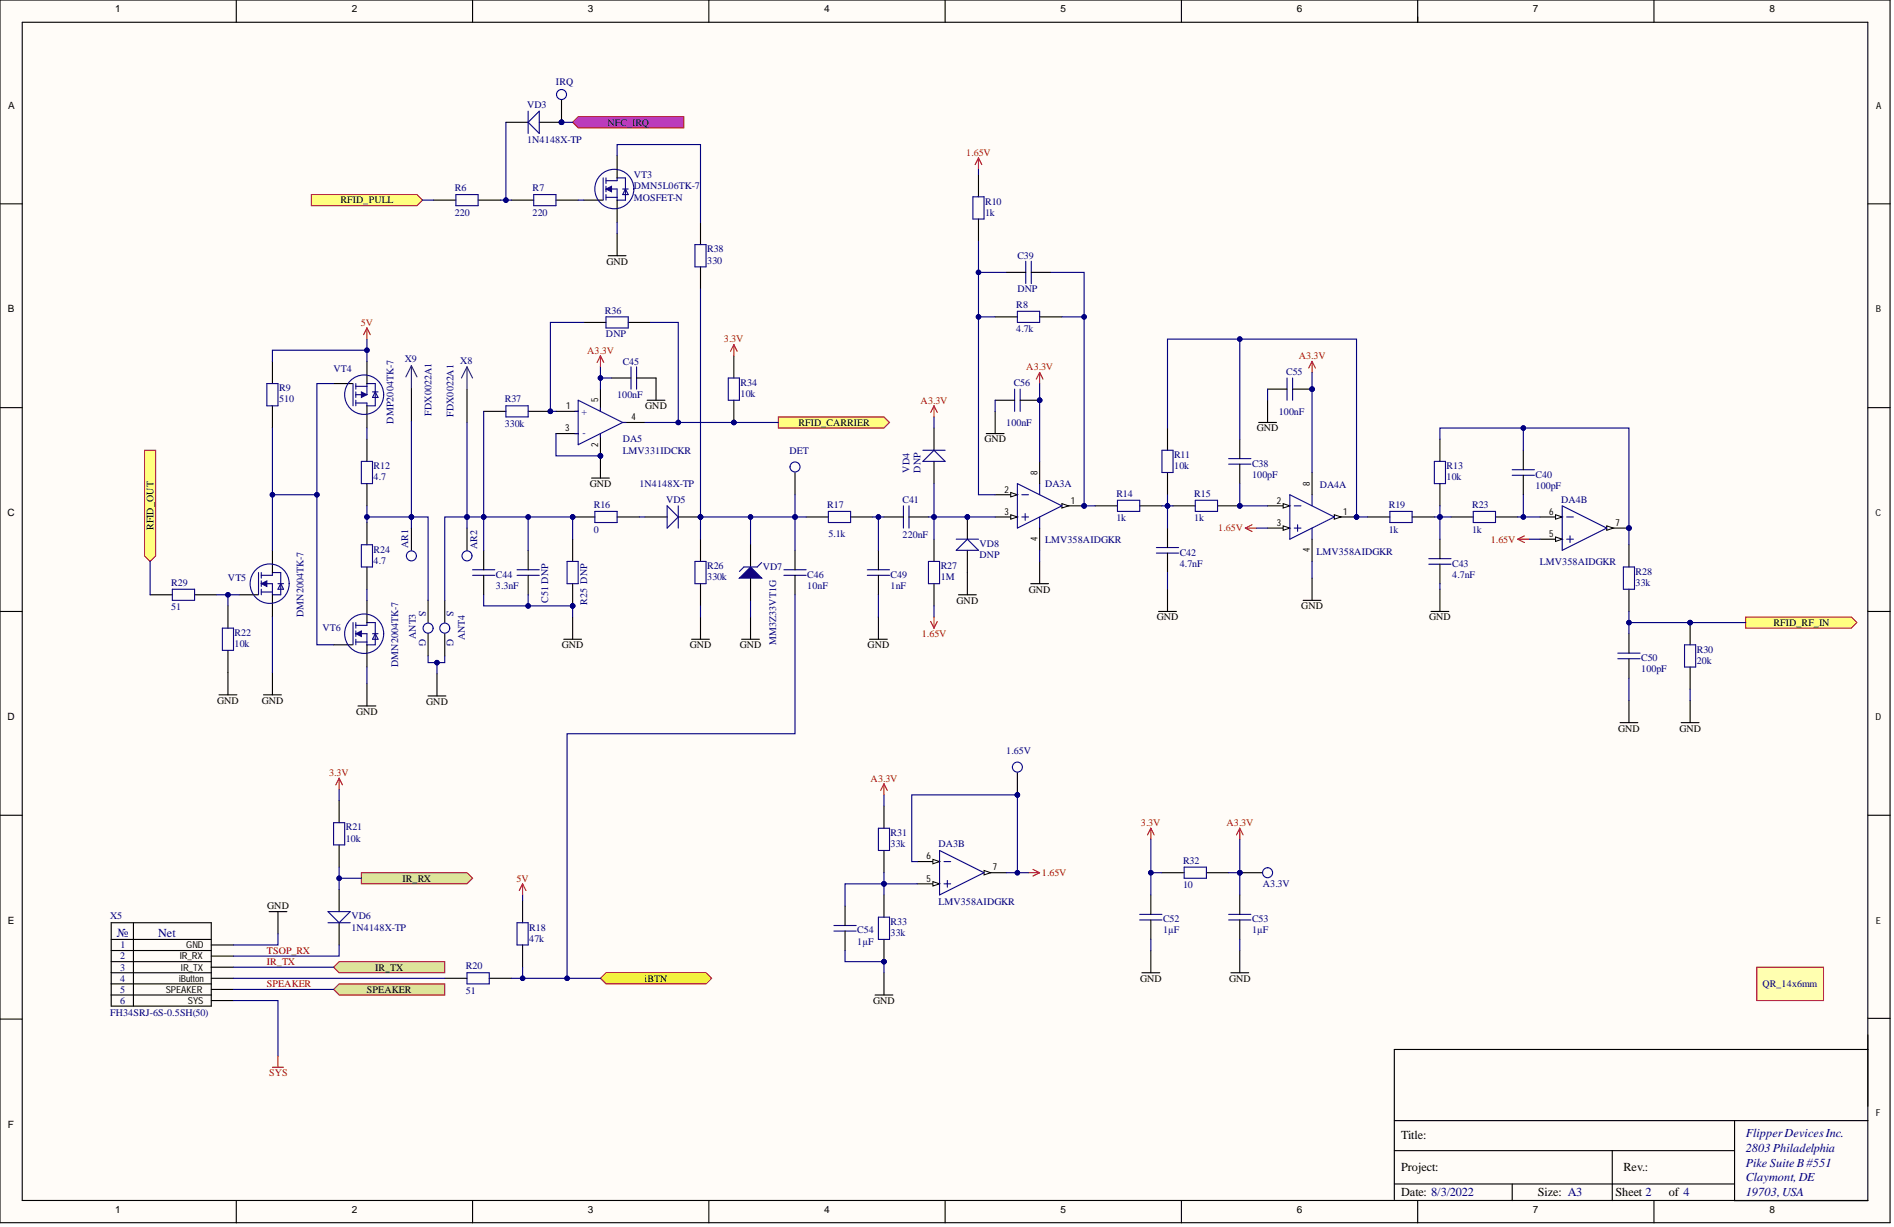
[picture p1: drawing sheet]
<svg xmlns="http://www.w3.org/2000/svg" width="431mm" height="279mm" viewBox="0 0 431 279" stroke-linecap="round" stroke-linejoin="round" font-family="sans-serif">
<defs><g id="words">
<g font-size="2.8" fill="#000080">
<text x="26.6" y="213.3">№</text>
<text x="36.1" y="213.3">Net</text>
<text x="397.7" y="262.4">2803Philadelphia</text>
<text x="397.7" y="258.9">FlipperDevicesInc.</text>
<text x="397.7" y="269">Claymont, DE</text>
<text x="397.7" y="265.7">Pike Suite B#551</text>
<text x="397.7" y="272.3">19703,USA</text>
</g>
<g font-size="2.8">
<text x="319.1" y="259.4">Title:</text>
<text x="319.1" y="266.7">Project:</text>
<text x="369.8" y="266.7">Rev.:</text>
<text x="319.1" y="272.3">Date: 8/3/2022</text>
<text x="350.3" y="272.3">Size: A3</text>
<text x="368" y="272.3">Sheet 2</text>
<text x="380.2" y="272.3">of 4</text>
</g>
<g font-size="2.3">
<text x="26.3" y="2.8">1</text>
<text x="80.1" y="2.8">2</text>
<text x="133.9" y="2.8">3</text>
<text x="187.8" y="2.8">4</text>
<text x="241.6" y="2.8">5</text>
<text x="295.4" y="2.8">6</text>
<text x="349.2" y="2.8">7</text>
<text x="403.1" y="2.8">8</text>
<text x="1.9" y="24.7">A</text>
<text x="138.4" y="28.6">NFC_IRQ</text>
<text x="77.6" y="46.3">RFID_PULL</text>
<text x="138.1" y="60.3">GND</text>
<text x="1.8" y="71.1">B</text>
<text x="147" y="93.2">GND</text>
<text x="181.9" y="97">RFID_CARRIER</text>
<text x="224.2" y="100.8">GND</text>
<text x="286.3" y="98.2">GND</text>
<text x="134.3" y="110.9">GND</text>
<text x="1.7" y="117.6">C</text>
<text x="35" y="120.7" transform="rotate(-90 35 120.7)">RFID_OUT</text>
<text x="217.9" y="137.5">GND</text>
<text x="234.4" y="134.9">GND</text>
<text x="263.5" y="141.3">GND</text>
<text x="296.4" y="138.7">GND</text>
<text x="325.6" y="141.3">GND</text>
<text x="404" y="142.5">RFID_RF_IN</text>
<text x="128" y="147.6">GND</text>
<text x="157.1" y="147.6">GND</text>
<text x="168.5" y="147.6">GND</text>
<text x="197.6" y="147.6">GND</text>
<text x="49.5" y="160.2">GND</text>
<text x="59.6" y="160.2">GND</text>
<text x="97.1" y="160.5">GND</text>
<text x="1.7" y="164">D</text>
<text x="81.1" y="162.8">GND</text>
<text x="368.6" y="166.6">GND</text>
<text x="382.6" y="166.6">GND</text>
<text x="91.7" y="200.8">IR_RX</text>
<text x="60.9" y="207.1">GND</text>
<text x="1.8" y="210.4">E</text>
<text x="85.4" y="221">IR_TX</text>
<text x="83.6" y="226.1">SPEAKER</text>
<text x="146.8" y="223.5">iBTN</text>
<text x="259.7" y="223.5">GND</text>
<text x="280" y="223.5">GND</text>
<text x="198.9" y="228.6">GND</text>
<text x="1.8" y="256.8">F</text>
<text x="26.3" y="276.2">1</text>
<text x="80.1" y="276.2">2</text>
<text x="133.9" y="276.2">3</text>
<text x="187.8" y="276.2">4</text>
<text x="241.6" y="276.2">5</text>
<text x="295.4" y="276.2">6</text>
<text x="349.2" y="276.2">7</text>
<text x="403.1" y="276.2">8</text>
</g>
<g font-size="2.3" fill="#000080">
<text x="126.6" y="19.2">IRQ</text>
<text x="120.1" y="24.6">VD3</text>
<text x="120.1" y="32.7">1N4148X-TP</text>
<text x="144.4" y="40.6">VT3</text>
<text x="103.6" y="43.5">R6</text>
<text x="121.3" y="43.5">R7</text>
<text x="144.4" y="45.7">MOSFET-N</text>
<text x="144.4" y="43.1">DMN5L06TK-7</text>
<text x="224.4" y="46.6">R10</text>
<text x="103.6" y="49.1">220</text>
<text x="121.3" y="49.1">220</text>
<text x="224.4" y="49.1">1k</text>
<text x="161.1" y="57.5">R38</text>
<text x="231.8" y="59">C39</text>
<text x="161.1" y="60">330</text>
<text x="137.8" y="71.4">R36</text>
<text x="231.5" y="70.1">R8</text>
<text x="231.8" y="66.6">DNP</text>
<text x="138" y="76.7">DNP</text>
<text x="231.5" y="75.7">4.7k</text>
<text x="92.2" y="82.5">X9</text>
<text x="104.9" y="82.8">X8</text>
<text x="141.8" y="83">C45</text>
<text x="63.6" y="89.1">R9</text>
<text x="76" y="84.8">VT4</text>
<text x="168.7" y="87.8">R34</text>
<text x="230.9" y="87.8">C56</text>
<text x="293" y="85.3">C55</text>
<text x="63.6" y="91.6">510</text>
<text x="98.3" y="94.7" transform="rotate(-90 98.3 94.7)">FDX0022A1</text>
<text x="103.3" y="94.9" transform="rotate(-90 103.3 94.9)">FDX0022A1</text>
<text x="115" y="91.6">R37</text>
<text x="132.5" y="94.4">+</text>
<text x="140.6" y="90.6">100nF</text>
<text x="168.7" y="90.4">10k</text>
<text x="291.3" y="94.4">100nF</text>
<text x="89.7" y="96.5" transform="rotate(-90 89.7 96.5)">DMP2004TK-7</text>
<text x="115" y="97.2">330k</text>
<text x="132.7" y="99.2">-</text>
<text x="141.8" y="100.8">DA5</text>
<text x="229.2" y="97">100nF</text>
<text x="85.1" y="106.8">R12</text>
<text x="141.8" y="103.3">LMV331IDCKR</text>
<text x="179.8" y="103.3">DET</text>
<text x="207.2" y="107.6" transform="rotate(-90 207.2 107.6)">VD4</text>
<text x="209.7" y="107.6" transform="rotate(-90 209.7 107.6)">DNP</text>
<text x="267.5" y="106.8">10k</text>
<text x="267.5" y="104.3">R11</text>
<text x="285.2" y="106.2">C38</text>
<text x="329.5" y="106.8">R13</text>
<text x="85.1" y="109.4">4.7</text>
<text x="145.6" y="110.9">1N4148X-TP</text>
<text x="238.1" y="110.9">DA3A</text>
<text x="254.3" y="113.2">R14</text>
<text x="272" y="113.2">R15</text>
<text x="285.2" y="108.8">100pF</text>
<text x="300.7" y="111.1">DA4A</text>
<text x="329.5" y="109.4">10k</text>
<text x="349.8" y="111.3">100pF</text>
<text x="349.8" y="108.8">C40</text>
<text x="135.3" y="115.7">R16</text>
<text x="151.7" y="114.4">VD5</text>
<text x="188.4" y="115.7">R17</text>
<text x="205.6" y="114.4">C41</text>
<text x="254.3" y="118.7">1k</text>
<text x="272" y="118.7">1k</text>
<text x="316.4" y="115.7">R19</text>
<text x="335.4" y="115.7">R23</text>
<text x="355.6" y="114.4">DA4B</text>
<text x="85.1" y="125.8">R24</text>
<text x="93" y="124.8" transform="rotate(-90 93 124.8)">AR1</text>
<text x="108.7" y="125.1" transform="rotate(-90 108.7 125.1)">AR2</text>
<text x="135.3" y="121.3">0</text>
<text x="188.7" y="122.3">5.1k</text>
<text x="205.6" y="122.5">220nF</text>
<text x="223.1" y="124.6">VD8</text>
<text x="238.1" y="123.5">LMV358AIDGKR</text>
<text x="316.4" y="121.3">1k</text>
<text x="335.4" y="121.3">1k</text>
<text x="85.1" y="128.4">4.7</text>
<text x="113" y="131.6">C44</text>
<text x="161.1" y="129.6">R26</text>
<text x="173.8" y="129.9">VD7</text>
<text x="183.9" y="131.6">C46</text>
<text x="202.9" y="131.6">C49</text>
<text x="214.3" y="129.6">R27</text>
<text x="223.1" y="127.1">DNP</text>
<text x="268.7" y="129">4.7nF</text>
<text x="268.7" y="126.5">C42</text>
<text x="299.9" y="126.3">LMV358AIDGKR</text>
<text x="330.8" y="131.6">4.7nF</text>
<text x="330.8" y="129">C43</text>
<text x="350.8" y="128.6">LMV358AIDGKR</text>
<text x="372.6" y="130.9">R28</text>
<text x="39" y="133.4">R29</text>
<text x="51.9" y="132.4">VT5</text>
<text x="113" y="134.1">3.3nF</text>
<text x="124.9" y="137.2" transform="rotate(-90 124.9 137.2)">C51 DNP</text>
<text x="133.7" y="137.7" transform="rotate(-90 133.7 137.7)">R25 DNP</text>
<text x="161.1" y="132.1">330k</text>
<text x="183.9" y="134.1">10nF</text>
<text x="202.9" y="134.1">1nF</text>
<text x="214.3" y="132.1">1M</text>
<text x="372.6" y="133.4">33k</text>
<text x="39" y="139">51</text>
<text x="69.1" y="140.5" transform="rotate(-90 69.1 140.5)">DMN2004TK-7</text>
<text x="73.5" y="143.8">VT6</text>
<text x="95.5" y="139.2" transform="rotate(90 95.5 139.2)">S</text>
<text x="101.8" y="139.2" transform="rotate(90 101.8 139.2)">S</text>
<text x="53.4" y="147.3">10k</text>
<text x="53.4" y="144.8">R22</text>
<text x="94.7" y="145.6" transform="rotate(-90 94.7 145.6)">ANT3</text>
<text x="95.5" y="145.6" transform="rotate(90 95.5 145.6)">G</text>
<text x="101.8" y="145.6" transform="rotate(90 101.8 145.6)">G</text>
<text x="105.9" y="145.8" transform="rotate(-90 105.9 145.8)">ANT4</text>
<text x="176.8" y="146.8" transform="rotate(-90 176.8 146.8)">MM3Z33VT1G</text>
<text x="386.5" y="148.6">R30</text>
<text x="90.7" y="151.9" transform="rotate(-90 90.7 151.9)">DMN2004TK-7</text>
<text x="373.9" y="153.1">100pF</text>
<text x="373.9" y="150.5">C50</text>
<text x="386.5" y="151.1">20k</text>
<text x="229.2" y="171.6">1.65V</text>
<text x="78.8" y="191.6">10k</text>
<text x="78.8" y="189.1">R21</text>
<text x="202.9" y="190.4">R31</text>
<text x="202.9" y="192.9">33k</text>
<text x="213.8" y="192.9">DA3B</text>
<text x="269.5" y="196.7">R32</text>
<text x="269.5" y="202.3">10</text>
<text x="287.7" y="201.9">A3.3V</text>
<text x="25.1" y="209.4">X5</text>
<text x="80" y="209.4">VD6</text>
<text x="213.8" y="206.1">LMV358AIDGKR</text>
<text x="27.4" y="215.9">1</text>
<text x="80" y="211.9">1N4148X-TP</text>
<text x="120.6" y="214.4">47k</text>
<text x="120.6" y="211.9">R18</text>
<text x="195.3" y="215.1">1µF</text>
<text x="195.3" y="212.6">C54</text>
<text x="202.9" y="213.2">33k</text>
<text x="202.9" y="210.6">R33</text>
<text x="264.9" y="212.6">1µF</text>
<text x="264.9" y="210">C52</text>
<text x="285.2" y="212.6">1µF</text>
<text x="285.2" y="210">C53</text>
<text x="27.4" y="218.5">2</text>
<text x="27.4" y="221">3</text>
<text x="106.1" y="220.7">R20</text>
<text x="27.4" y="223.5">4</text>
<text x="27.4" y="226.1">5</text>
<text x="106.1" y="226.3">51</text>
<text x="401.5" y="224.8">QR_14x6mm</text>
<text x="25.1" y="231.4">FH34SRJ-6S-0.5SH(50)</text>
<text x="27.4" y="228.6">6</text>
</g>
<g font-size="2.3" fill="#f00">
<text x="220.1" y="35.4">1.65V</text>
<text x="82.2" y="74.2">5V</text>
<text x="164.9" y="78">3.3V</text>
<text x="133.7" y="80.5">A3.3V</text>
<text x="295.8" y="81.8">A3.3V</text>
<text x="233.8" y="84.3">A3.3V</text>
<text x="209.7" y="91.9">A3.3V</text>
<text x="277.5" y="121">1.65V</text>
<text x="339.6" y="123.5">1.65V</text>
<text x="210" y="145.1">1.65V</text>
<text x="75" y="176.7">3.3V</text>
<text x="198.3" y="178">A3.3V</text>
<text x="259.9" y="188.1">3.3V</text>
<text x="279.4" y="188.1">A3.3V</text>
<text x="117.7" y="200.8">5V</text>
<text x="237.3" y="199.5">1.65V</text>
<text x="61.3" y="245.1">SYS</text>
</g>
<g font-size="2.3" fill="#800000">
<text x="60.8" y="219.7">IR_TX</text>
<text x="60.8" y="217.2">TSOP_RX</text>
<text x="60.8" y="224.8">SPEAKER</text>
</g>
<g font-size="2.2">
<text x="427.4" y="24.7">A</text>
<text x="427.3" y="71.1">B</text>
<text x="129" y="93.2">1</text>
<text x="136.3" y="91.6" transform="rotate(-90 136.3 91.6)">5</text>
<text x="143.9" y="95.7">4</text>
<text x="128.8" y="98.2">3</text>
<text x="136.3" y="101.7" transform="rotate(-90 136.3 101.7)">2</text>
<text x="228.8" y="112.1">2</text>
<text x="236.3" y="108.1" transform="rotate(-90 236.3 108.1)">8</text>
<text x="298.4" y="110.6" transform="rotate(-90 298.4 110.6)">8</text>
<text x="228.8" y="117.2">3</text>
<text x="243.9" y="114.7">1</text>
<text x="290.9" y="119.7">3</text>
<text x="290.9" y="114.7">2</text>
<text x="306" y="117.2">1</text>
<text x="352.9" y="117.2">6</text>
<text x="368" y="119.7">7</text>
<text x="427.2" y="117.6">C</text>
<text x="236.3" y="123.2" transform="rotate(-90 236.3 123.2)">4</text>
<text x="298.4" y="125.7" transform="rotate(-90 298.4 125.7)">4</text>
<text x="352.9" y="122.3">5</text>
<text x="427.2" y="164">D</text>
<text x="211.1" y="195.7">6</text>
<text x="211.1" y="200.8">5</text>
<text x="226.2" y="198.2">7</text>
<text x="42.4" y="215.9">GND</text>
<text x="427.3" y="210.4">E</text>
<text x="40.9" y="218.5">IR_RX</text>
<text x="41.2" y="221">IR_TX</text>
<text x="37.7" y="226.1">SPEAKER</text>
<text x="40.8" y="223.5">iButton</text>
<text x="42.8" y="228.6">SYS</text>
<text x="427.3" y="254.2">F</text>
</g>
</g></defs>
<g fill="#fffcf8">
<path d="M0 0h430.6v278.5h-430.6z" fill-rule="evenodd"/>
<path d="M0 0h430.6v278.5h-430.6z" fill-rule="evenodd"/>
</g>
<g fill="none" stroke="#000" stroke-width=".25">
<path d="M0 0h430.5v278.4h-430.5zM5.1 5.1h420.4v268.3h-420.4zM53.8 0v5.1M107.6 0v5.1M161.5 0v5.1M215.3 0v5.1M269.1 0v5.1M322.9 0v5.1M376.8 0v5.1M0 46.4h5.1M425.5 46.4h5.1M0 92.8h5.1"/>
<path d="M425.5 92.8h5.1M0 139.2h5.1M425.5 139.2h5.1M128.4 145.6h4.1M130.4 140.5v5.1M0 185.6h5.1M425.5 185.6h5.1M61.3 207.6h4M63.3 207.6v5M0 232.1h5.1M425.5 239h-107.9v34.1M425.5 231.9h5.1"/>
<path d="M317.6 255.2h107.9M395.1 255.2v18.2h30.4M53.8 273.4v5.1M107.6 273.4v5.1M161.5 273.4v5.1M215.3 273.4v5.1M269.1 273.4v5.1M317.6 269.6h77.5M317.6 262h77.5M322.9 273.4v5.1M344.5 269.6v3.8M367.3 262v11.4"/>
<path d="M376.8 273.4v5.1"/>
</g>
<path d="M76 225.3l1.3-1.3h24v2.6h-24z" fill-rule="evenodd" fill="#dde49a"/>
<path d="M76 225.3l1.3-1.3h24v2.6h-24z" fill="none" stroke="#800000" stroke-width=".23"/>
<path d="M76 220.2l1.3-1.2h24v2.5h-24z" fill-rule="evenodd" fill="#dde49a"/>
<path d="M76 220.2l1.3-1.2h24v2.5h-24z" fill="none" stroke="#800000" stroke-width=".23"/>
<path d="M70.9 44.3h24.1l1.2 1.3-1.2 1.2h-24.1z" fill-rule="evenodd" fill="#ffff80"/>
<path d="M70.9 44.3h24.1l1.2 1.3-1.2 1.2h-24.1z" fill="none" stroke="#800000" stroke-width=".23"/>
<path d="M397.7 140.5h24l1.3 1.3-1.3 1.2h-24z" fill-rule="evenodd" fill="#ffff80"/>
<path d="M397.7 140.5h24l1.3 1.3-1.3 1.2h-24z" fill="none" stroke="#800000" stroke-width=".23"/>
<path d="M32.9 102.5h2.6v24.1l-1.3 1.2-1.3-1.2z" fill-rule="evenodd" fill="#ffff80"/>
<path d="M32.9 102.5h2.6v24.1l-1.3 1.2-1.3-1.2z" fill="none" stroke="#800000" stroke-width=".23"/>
<path d="M130.4 27.9l1.3-1.3h24.1v2.5h-24.1z" fill-rule="evenodd" fill="#bc39ff"/>
<path d="M130.4 27.9l1.3-1.3h24.1v2.5h-24.1z" fill="none" stroke="#800000" stroke-width=".23"/>
<path d="M83.6 74.7l-.8 1.5M83.6 74.7l.7 1.5M83.6 74.7v2.5" fill="none" stroke="#f00" stroke-width=".25"/>
<path d="M49.9 158.2h4.1M51.9 153.2v5M60 158.2h4.1M62.1 153.2v5" fill="none" stroke="#000" stroke-width=".25"/>
<circle cx="127.9" cy="27.9" r=".51" fill="#000080"/>
<circle cx="127.9" cy="27.9" r=".51" fill="none" stroke="#000080" stroke-width=".23"/>
<path d="M122.8 27.9h5.1" fill="none" stroke="#000" stroke-width=".25"/>
<circle cx="127.9" cy="27.9" r=".51" fill="#000080"/>
<circle cx="127.9" cy="27.9" r=".51" fill="none" stroke="#000080" stroke-width=".23"/>
<path d="M115.2 27.9h5.1" fill="none" stroke="#000" stroke-width=".25"/>
<path d="M120.3 27.9l2.5-2.6v5.1zM120.3 25.3v5.1" fill="none" stroke="#11037f" stroke-width=".25"/>
<circle cx="159.6" cy="117.7" r=".51" fill="#000080"/>
<circle cx="159.6" cy="117.7" r=".51" fill="none" stroke="#000080" stroke-width=".23"/>
<path d="M146.9 117.7h5.1M154.5 117.7h5.1" fill="none" stroke="#000" stroke-width=".25"/>
<circle cx="159.6" cy="117.7" r=".51" fill="#000080"/>
<circle cx="159.6" cy="117.7" r=".51" fill="none" stroke="#000080" stroke-width=".23"/>
<path d="M152 115.2l2.5 2.5-2.5 2.6zM154.5 115.2v5.1M58.9 130.4v5M59.5 130.4v1.2M59.5 132.3v1.2M59.5 134.2v1.2M59.5 134.8h2.6M59.5 132.9h2.6M59.5 131h2.6M50.7 143h2.5v5.1h-2.5z" fill="none" stroke="#11037f" stroke-width=".25"/>
<g fill="none" stroke="#000" stroke-width=".25">
<path d="M93.7 88.4v7.5M106.4 88.6v7.6M51.9 138v5M51.9 148.1v5.1M25.3 210.1h22.8v19h-22.8zM25.3 213.9h22.8M25.3 216.4h22.8M25.3 219h22.8M30.4 210.1v19M48.1 215.2h5.1M48.1 217.7h5.1M25.3 221.5h22.8"/>
<path d="M25.3 224h22.8M25.3 226.6h22.8M48.1 220.2h5.1M48.1 222.8h5.1M48.1 225.3h5.1M48.1 227.8h5.1"/>
</g>
<path d="M93.7 83.3v5.1M93.7 83.3l-1.2 2.5M93.7 83.3l1.3 2.5M106.4 83.5v5.1M106.4 83.5l-1.3 2.6M106.4 83.5l1.2 2.6" fill="none" stroke="#351c75" stroke-width=".25"/>
<path d="M59.5 132.9l1.3-.6v1.2z" fill="#11037f"/>
<path d="M59.5 132.9l1.3-.6v1.2z" fill="none" stroke="#11037f" stroke-width=".23"/>
<g fill="none" stroke="#11037f" stroke-width=".25">
<path d="M62.1 131v-.6h1.9v5h-1.9v-2.5M63.3 132.9h1.3M64 132.9l.6 1.3h-1.3z"/>
<circle cx="61.4" cy="132.9" r="4.5"/>
</g>
<path d="M54.5 135.4h4.3M62.1 125.3v5.1M62.1 135.4v5.1" fill="none" stroke="#000" stroke-width=".25"/>
<path d="M119 201.3l-.7 1.5M119 201.3l.8 1.5M119 201.3v2.5" fill="none" stroke="#f00" stroke-width=".25"/>
<path d="M400.2 220.2h15.2v7.6h-15.2z" fill-rule="evenodd" fill="#ffffb0"/>
<path d="M400.2 220.2h15.2v7.6h-15.2z" fill="none" stroke="#800000" stroke-width=".23"/>
<circle cx="127.9" cy="27.9" r=".51" fill="#000080"/>
<circle cx="127.9" cy="27.9" r=".51" fill="none" stroke="#000080" stroke-width=".23"/>
<path d="M127.9 22.8v5.1" fill="none" stroke="#000" stroke-width=".25"/>
<circle cx="127.9" cy="27.9" r=".51" fill="#000080"/>
<circle cx="127.9" cy="27.9" r=".51" fill="none" stroke="#000080" stroke-width=".23"/>
<circle cx="127.9" cy="21.5" r="1.14" fill="none" stroke="#0000bf" stroke-width=".25"/>
<path d="M138.5 58.2h4.1M140.6 53.2v5M157.5 145.6h4.1M159.6 140.5v5.1M198.1 145.6h4M200.1 140.5v5.1M101.3 222.8h5.1M111.4 222.8h5.1" fill="none" stroke="#000" stroke-width=".25"/>
<path d="M62.1 243h2.5M63.3 240.5v2.5" fill="none" stroke="#f00" stroke-width=".25"/>
<path d="M106.4 221.5h5v2.5h-5z" fill="none" stroke="#11037f" stroke-width=".25"/>
<path d="M82.3 198.7h24.1l1.2 1.3-1.2 1.3h-24.1z" fill-rule="evenodd" fill="#dde49a"/>
<path d="M82.3 198.7h24.1l1.2 1.3-1.2 1.3h-24.1z" fill="none" stroke="#800000" stroke-width=".23"/>
<g fill="none" stroke="#000" stroke-width=".25">
<path d="M98.8 45.6h5M108.9 45.6h5.1M116.5 45.6h5.1M126.6 45.6h5.1M181.1 107.6v5.1M93.7 120.3v5M106.4 120.3v5M77.3 182.3v5M77.3 192.4v5.1M77.3 202.5v5.1M77.3 210.1v5.1M119 205.1v5"/>
<path d="M119 215.2v5"/>
</g>
<g fill="none" stroke="#11037f" stroke-width=".25">
<path d="M103.8 44.3h5.1v2.5h-5.1zM121.6 44.3h5v2.5h-5zM80.4 87.3v5.1M81.1 87.3v1.3M81.1 89.2v1.3M81.1 91.1v1.3M81.1 88h2.5M81.1 89.9h2.5M81.1 91.8h2.5M76 187.3h2.5v5.1h-2.5zM74.7 207.6h5.1l-2.5 2.5zM74.7 210.1h5.1"/>
<path d="M117.8 210.1h2.5v5.1h-2.5z"/>
</g>
<path d="M77.3 177.2l-.8 1.5M77.3 177.2l.7 1.5M77.3 177.2v2.5" fill="none" stroke="#f00" stroke-width=".25"/>
<g fill="none" stroke="#0000bf" stroke-width=".25">
<circle cx="181.1" cy="106.3" r="1.14"/>
<circle cx="93.7" cy="126.6" r="1.14"/>
<circle cx="106.4" cy="126.6" r="1.14"/>
</g>
<path d="M82.3 89.2l1.3 .7-1.3 .6z" fill="#11037f"/>
<path d="M82.3 89.2l1.3 .7-1.3 .6z" fill="none" stroke="#11037f" stroke-width=".23"/>
<g fill="none" stroke="#11037f" stroke-width=".25">
<path d="M60.8 87.3h2.5v5.1h-2.5zM83.6 89.9v-2.6h1.9v5.1h-1.9v-.6M84.9 89.2h1.2M85.5 89.2l.6 1.3h-1.2zM39.3 134.2h5v2.5h-5zM80.4 141.8v5M81.1 141.8v1.2M81.1 143.7v1.2M81.1 145.6v1.2M81.1 146.2h2.5M81.1 144.3h2.5M81.1 142.4h2.5"/>
<circle cx="82.9" cy="89.9" r="4.5"/>
</g>
<path d="M62.1 82.3v5M62.1 92.4v5.1M76 87.3h4.3M83.6 82.3v5M83.6 92.4v5.1M34.2 135.4h5.1M44.3 135.4h5.1" fill="none" stroke="#000" stroke-width=".25"/>
<path d="M81.1 144.3l1.2-.6v1.2z" fill="#11037f"/>
<path d="M81.1 144.3l1.2-.6v1.2z" fill="none" stroke="#11037f" stroke-width=".23"/>
<g fill="none" stroke="#11037f" stroke-width=".25">
<path d="M82.3 105.1h2.6v5h-2.6zM82.3 124h2.6v5.1h-2.6zM107.6 131h5.1M107.6 129.7h5.1M83.6 142.4v-.6h1.9v5h-1.9v-2.5M84.9 144.3h1.2M85.5 144.3l.6 1.3h-1.2z"/>
<circle cx="82.9" cy="144.3" r="4.5"/>
</g>
<path d="M83.6 100v5.1M83.6 110.1v5.1M83.6 119v5M83.6 129.1v5.1M83.6 136.7v5.1M110.2 125.3v4.4M110.2 131v4.4M76 146.8h4.3M83.6 146.8v5.1M83.6 155.7v5.1M81.6 160.8h4" fill="none" stroke="#000" stroke-width=".25"/>
<circle cx="130.4" cy="138" r=".51" fill="#000080"/>
<circle cx="130.4" cy="138" r=".51" fill="none" stroke="#000080" stroke-width=".23"/>
<path d="M130.4 132.9v5.1" fill="none" stroke="#000" stroke-width=".25"/>
<circle cx="130.4" cy="138" r=".51" fill="#000080"/>
<circle cx="130.4" cy="138" r=".51" fill="none" stroke="#000080" stroke-width=".23"/>
<g fill="none" stroke="#000" stroke-width=".25">
<path d="M226.7 72.2h5.1M229.2 62h4.5M234.9 62h4.5M236.8 72.2h5.1M212.8 97.5v5M266 97.5v5M282.4 100v4.4M328 100v5.1M183.6 117.7h5.1M193.8 117.7h5M212.8 105.1v5M266 107.6v5.1"/>
<path d="M282.4 105.7v4.4M328 110.1v5.1M347 102.5v4.5M347 108.2v4.5M130.4 122.8v5M159.6 122.8v5M159.6 132.9v5.1M181.1 125.3v4.4M181.1 131v4.4M200.1 125.3v4.4M200.1 131v4.4M212.8 122.8v5"/>
<path d="M212.8 132.9v5.1M234.8 132.9h4.1M236.8 127.8v5.1M263.9 139.2h4.1M266 134.2v5M296.9 136.7h4M298.9 131.6v5.1M326 139.2h4M328 134.2v5M371.1 124v5.1M371.1 134.2v5M168.9 145.6h4.1"/>
<path d="M171 140.5v5.1M371.1 144.3v4.4M371.1 150v4.4"/>
</g>
<g fill="none" stroke="#11037f" stroke-width=".25">
<path d="M233.7 59.5v5.1M234.9 59.5v5.1M231.8 70.9h5v2.5h-5zM188.7 116.5h5.1v2.5h-5.1zM210.2 105.1l2.6-2.6 2.5 2.6zM210.2 102.5h5.1M264.7 102.5h2.5v5.1h-2.5zM279.9 105.7h5M279.9 104.4h5M326.7 105.1h2.6v5h-2.6zM344.5 108.2h5M344.5 107h5"/>
<path d="M129.2 127.8h2.5v5.1h-2.5zM158.3 127.8h2.5v5.1h-2.5zM178.6 131h5M178.6 129.7h5M197.6 131h5M197.6 129.7h5M211.5 127.8h2.5v5.1h-2.5zM369.8 129.1h2.5v5.1h-2.5zM368.5 150h5.1M368.5 148.7h5.1"/>
</g>
<g fill="none" stroke="#f00" stroke-width=".25">
<path d="M222.9 36l-.8 1.5M222.9 36l.8 1.5M222.9 36v2.5M212.8 92.4l-.8 1.5M212.8 92.4l.7 1.5M212.8 92.4v2.5M236.8 84.8l-.7 1.5M236.8 84.8l.8 1.5M236.8 84.8v2.5M298.9 82.3l-.8 1.5M298.9 82.3l.7 1.5M298.9 82.3v2.5"/>
<path d="M285.2 119.5l-1.5 .8M283.7 120.3l1.5 .7M283.7 120.3h2.5M345.7 122.8l1.6 .7M345.7 122.8h2.6M347.3 122l-1.6 .8"/>
</g>
<circle cx="385" cy="141.8" r=".51" fill="#000080"/>
<circle cx="385" cy="141.8" r=".51" fill="none" stroke="#000080" stroke-width=".23"/>
<path d="M385 141.8v5M385 151.9v5.1" fill="none" stroke="#000" stroke-width=".25"/>
<circle cx="385" cy="141.8" r=".51" fill="#000080"/>
<circle cx="385" cy="141.8" r=".51" fill="none" stroke="#000080" stroke-width=".23"/>
<path d="M383.7 146.8h2.6v5.1h-2.6zM200.1 188.6h2.5v5.1h-2.5z" fill="none" stroke="#11037f" stroke-width=".25"/>
<path d="M371.1 159.5v5.1M385 159.5v5.1M369 164.6h4.1M383 164.6h4M201.4 183.5v5.1M201.4 193.7v5" fill="none" stroke="#000" stroke-width=".25"/>
<circle cx="201.4" cy="219" r=".51" fill="#000080"/>
<circle cx="201.4" cy="219" r=".51" fill="none" stroke="#000080" stroke-width=".23"/>
<path d="M201.4 213.9v5.1" fill="none" stroke="#000" stroke-width=".25"/>
<circle cx="201.4" cy="219" r=".51" fill="#000080"/>
<circle cx="201.4" cy="219" r=".51" fill="none" stroke="#000080" stroke-width=".23"/>
<path d="M264.7 198.7h5.1M274.8 198.7h5.1M192.5 206.3v4.4M192.5 212v4.4M201.4 203.8v5.1M199.3 226.6h4.1M201.4 221.5v5.1" fill="none" stroke="#000" stroke-width=".25"/>
<path d="M269.8 197.5h5v2.5h-5zM190 212h5M190 210.7h5M200.1 208.9h2.5v5h-2.5z" fill="none" stroke="#11037f" stroke-width=".25"/>
<path d="M201.4 178.5l-.8 1.5M201.4 178.5l.7 1.5M201.4 178.5v2.5M234.3 198.7h2.5M235.3 198l1.5 .7M236.8 198.7l-1.5 .8" fill="none" stroke="#f00" stroke-width=".25"/>
<path d="M136.8 222.8l1.2-1.3h22.8l1.3 1.3-1.3 1.2h-22.8z" fill-rule="evenodd" fill="#f1f220"/>
<path d="M136.8 222.8l1.2-1.3h22.8l1.3 1.3-1.3 1.2h-22.8z" fill="none" stroke="#800000" stroke-width=".23"/>
<path d="M143.7 83.5v5.1M145 83.5v5.1M254.6 113.9h5v2.6h-5zM259.6 209.5h5.1M259.6 208.2h5.1M279.9 209.5h5M279.9 208.2h5" fill="none" stroke="#11037f" stroke-width=".25"/>
<path d="M139.3 86.1h4.4M145 86.1h4.4M249.5 115.2h5.1M259.6 115.2h5.1M262.2 203.8v4.4M262.2 209.5v4.4M262.2 216.4v5.1M282.4 203.8v4.4M282.4 209.5v4.4M282.4 216.4v5.1M260.1 221.5h4.1M280.4 221.5h4" fill="none" stroke="#000" stroke-width=".25"/>
<path d="M262.2 188.6l-.8 1.5M262.2 188.6l.7 1.5M262.2 188.6v2.5M282.4 188.6l-.7 1.5M282.4 188.6l.8 1.5M282.4 188.6v2.5" fill="none" stroke="#f00" stroke-width=".25"/>
<circle cx="282.4" cy="115.2" r=".51" fill="#000080"/>
<circle cx="282.4" cy="115.2" r=".51" fill="none" stroke="#000080" stroke-width=".23"/>
<path d="M267.2 115.2h5.1M277.4 115.2h5" fill="none" stroke="#000" stroke-width=".25"/>
<circle cx="282.4" cy="115.2" r=".51" fill="#000080"/>
<circle cx="282.4" cy="115.2" r=".51" fill="none" stroke="#000080" stroke-width=".23"/>
<path d="M221.6 44.8h2.6v5.1h-2.6zM272.3 113.9h5.1v2.6h-5.1zM316.6 116.5h5.1v2.5h-5.1zM335.6 116.5h5.1v2.5h-5.1zM117.8 131h5M117.8 129.7h5" fill="none" stroke="#11037f" stroke-width=".25"/>
<path d="M222.9 39.8v5M222.9 49.9v5M311.5 117.7h5.1M321.7 117.7h5M330.5 117.7h5.1M340.7 117.7h5M120.3 125.3v4.4M120.3 131v4.4" fill="none" stroke="#000" stroke-width=".25"/>
<circle cx="236.8" cy="91.1" r=".51" fill="#000080"/>
<circle cx="236.8" cy="91.1" r=".51" fill="none" stroke="#000080" stroke-width=".23"/>
<path d="M231.1 88.6v5.1M232.4 88.6v5.1" fill="none" stroke="#11037f" stroke-width=".25"/>
<path d="M226.7 91.1h4.4M232.4 91.1h4.4" fill="none" stroke="#000" stroke-width=".25"/>
<circle cx="236.8" cy="91.1" r=".51" fill="#000080"/>
<circle cx="236.8" cy="91.1" r=".51" fill="none" stroke="#000080" stroke-width=".23"/>
<circle cx="298.9" cy="88.6" r=".51" fill="#000080"/>
<circle cx="298.9" cy="88.6" r=".51" fill="none" stroke="#000080" stroke-width=".23"/>
<path d="M293.2 86.1v5M294.4 86.1v5" fill="none" stroke="#11037f" stroke-width=".25"/>
<path d="M288.7 88.6h4.5M294.4 88.6h4.5" fill="none" stroke="#000" stroke-width=".25"/>
<circle cx="298.9" cy="88.6" r=".51" fill="#000080"/>
<circle cx="298.9" cy="88.6" r=".51" fill="none" stroke="#000080" stroke-width=".23"/>
<path d="M224.7 98.7h4M226.7 93.7v5M286.7 96.2h4.1M288.7 91.1v5.1" fill="none" stroke="#000" stroke-width=".25"/>
<circle cx="231.8" cy="181" r=".51" fill="#000080"/>
<circle cx="231.8" cy="181" r=".51" fill="none" stroke="#000080" stroke-width=".23"/>
<path d="M231.8 175.9v5.1" fill="none" stroke="#000" stroke-width=".25"/>
<circle cx="231.8" cy="181" r=".51" fill="#000080"/>
<circle cx="231.8" cy="181" r=".51" fill="none" stroke="#000080" stroke-width=".23"/>
<circle cx="231.8" cy="174.7" r="1.14" fill="none" stroke="#0000bf" stroke-width=".25"/>
<circle cx="282.4" cy="198.7" r=".51" fill="#000080"/>
<circle cx="282.4" cy="198.7" r=".51" fill="none" stroke="#000080" stroke-width=".23"/>
<path d="M282.4 198.7h5.1" fill="none" stroke="#000" stroke-width=".25"/>
<circle cx="282.4" cy="198.7" r=".51" fill="#000080"/>
<circle cx="282.4" cy="198.7" r=".51" fill="none" stroke="#000080" stroke-width=".23"/>
<g fill="none" stroke="#0000bf" stroke-width=".25">
<circle cx="97.5" cy="143" r="1.14"/>
<circle cx="101.3" cy="143" r="1.14"/>
<circle cx="288.7" cy="198.7" r="1.14"/>
</g>
<path d="M97.5 136.7v5.1M101.3 136.7v5.1M97.5 144.3v5.1M97.5 158.5h4.1M99.5 153.4v5.1M101.3 144.3v5.1" fill="none" stroke="#000" stroke-width=".25"/>
<path d="M137.4 40.5v5.1M138 40.5v1.3M138 42.4v1.3M138 44.3v1.3M138 44.9h2.6M138 43h2.6M138 41.1h2.6" fill="none" stroke="#11037f" stroke-width=".25"/>
<path d="M138 43l1.3-.6v1.3z" fill="#11037f"/>
<path d="M138 43l1.3-.6v1.3z" fill="none" stroke="#11037f" stroke-width=".23"/>
<g fill="none" stroke="#11037f" stroke-width=".25">
<path d="M140.6 41.1v-.6h1.9v5.1h-1.9v-2.6M141.8 43h1.3M142.5 43l.6 1.3h-1.3zM205.8 115.2v5.1M207.1 115.2v5.1M263.4 125.9h5.1M263.4 124.7h5.1M325.5 128.5h5M325.5 127.2h5"/>
<circle cx="139.9" cy="43" r="4.5"/>
</g>
<path d="M140.6 35.4v5.1M133 45.6h4.3M140.6 45.6v5M201.4 117.7h4.4M207.1 117.7h4.4M266 120.3v4.4M266 125.9v4.5M328 122.8v4.4M328 128.5v4.4" fill="none" stroke="#000" stroke-width=".25"/>
<path d="M212 141.5l.8 1.5M212.8 140.5v2.5M213.5 141.5l-.7 1.5" fill="none" stroke="#f00" stroke-width=".25"/>
<circle cx="247" cy="115.2" r=".51" fill="#000080"/>
<circle cx="247" cy="115.2" r=".51" fill="none" stroke="#000080" stroke-width=".23"/>
<path d="M226.7 117.7h5.1" fill="none" stroke="#000" stroke-width=".25"/>
<path d="M230.2 117.2l1.6 .5-1.6 .5z" fill="#f8fcff"/>
<path d="M230.2 117.2l1.6 .5-1.6 .5z" fill="none" stroke="#000" stroke-width=".23"/>
<path d="M226.7 112.7h5.1" fill="none" stroke="#000" stroke-width=".25"/>
<path d="M230.2 112.1l1.6 .6-1.6 .5z" fill="#f8fcff"/>
<path d="M230.2 112.1l1.6 .6-1.6 .5z" fill="none" stroke="#000" stroke-width=".23"/>
<path d="M241.9 115.2h5.1" fill="none" stroke="#000" stroke-width=".25"/>
<path d="M241.9 114.7l1.5 .5-1.5 .5z" fill="#f8fcff"/>
<path d="M241.9 114.7l1.5 .5-1.5 .5z" fill="none" stroke="#000" stroke-width=".23"/>
<circle cx="247" cy="115.2" r=".51" fill="#000080"/>
<circle cx="247" cy="115.2" r=".51" fill="none" stroke="#000080" stroke-width=".23"/>
<path d="M231.8 110.1l10.1 5.1-10.1 5.1zM232.8 112.7h1.5M232.8 117.7h1.5M233.5 117v1.5M236.8 110.1v2.6M236.8 117.7v2.6" fill="none" stroke="#11037f" stroke-width=".25"/>
<path d="M236.8 105.1v5M236.8 120.3v5M224.2 198.7h5" fill="none" stroke="#000" stroke-width=".25"/>
<path d="M224.2 198.2l1.5 .5-1.5 .5z" fill="#f8fcff"/>
<path d="M224.2 198.2l1.5 .5-1.5 .5z" fill="none" stroke="#000" stroke-width=".23"/>
<path d="M209 201.3h5" fill="none" stroke="#000" stroke-width=".25"/>
<path d="M212.5 200.8l1.5 .5-1.5 .5z" fill="#f8fcff"/>
<path d="M212.5 200.8l1.5 .5-1.5 .5z" fill="none" stroke="#000" stroke-width=".23"/>
<path d="M209 196.2h5" fill="none" stroke="#000" stroke-width=".25"/>
<path d="M212.5 195.7l1.5 .5-1.5 .5z" fill="#f8fcff"/>
<path d="M212.5 195.7l1.5 .5-1.5 .5z" fill="none" stroke="#000" stroke-width=".23"/>
<path d="M214 193.7l10.2 5-10.2 5.1zM215 196.2h1.6M215 201.3h1.6M215.8 200.5v1.5" fill="none" stroke="#11037f" stroke-width=".25"/>
<circle cx="309" cy="117.7" r=".51" fill="#000080"/>
<circle cx="309" cy="117.7" r=".51" fill="none" stroke="#000080" stroke-width=".23"/>
<path d="M288.7 120.3h5.1" fill="none" stroke="#000" stroke-width=".25"/>
<path d="M292.3 119.7l1.5 .6-1.5 .5z" fill="#f8fcff"/>
<path d="M292.3 119.7l1.5 .6-1.5 .5z" fill="none" stroke="#000" stroke-width=".23"/>
<path d="M288.7 115.2h5.1" fill="none" stroke="#000" stroke-width=".25"/>
<path d="M292.3 114.7l1.5 .5-1.5 .5z" fill="#f8fcff"/>
<path d="M292.3 114.7l1.5 .5-1.5 .5z" fill="none" stroke="#000" stroke-width=".23"/>
<path d="M303.9 117.7h5.1" fill="none" stroke="#000" stroke-width=".25"/>
<path d="M303.9 117.2l1.6 .5-1.6 .5z" fill="#f8fcff"/>
<path d="M303.9 117.2l1.6 .5-1.6 .5z" fill="none" stroke="#000" stroke-width=".23"/>
<circle cx="309" cy="117.7" r=".51" fill="#000080"/>
<circle cx="309" cy="117.7" r=".51" fill="none" stroke="#000080" stroke-width=".23"/>
<path d="M293.8 112.7l10.1 5-10.1 5.1zM294.8 115.2h1.5M295.6 119.5v1.5M298.9 112.7v2.5M294.8 120.3h1.5M298.9 120.3v2.5" fill="none" stroke="#11037f" stroke-width=".25"/>
<path d="M298.9 107.6v5.1M298.9 122.8v5" fill="none" stroke="#000" stroke-width=".25"/>
<circle cx="371.1" cy="120.3" r=".51" fill="#000080"/>
<circle cx="371.1" cy="120.3" r=".51" fill="none" stroke="#000080" stroke-width=".23"/>
<path d="M366 120.3h5.1" fill="none" stroke="#000" stroke-width=".25"/>
<path d="M366 119.7l1.5 .6-1.5 .5z" fill="#f8fcff"/>
<path d="M366 119.7l1.5 .6-1.5 .5z" fill="none" stroke="#000" stroke-width=".23"/>
<circle cx="371.1" cy="120.3" r=".51" fill="#000080"/>
<circle cx="371.1" cy="120.3" r=".51" fill="none" stroke="#000080" stroke-width=".23"/>
<path d="M350.8 122.8h5.1" fill="none" stroke="#000" stroke-width=".25"/>
<path d="M354.4 122.3l1.5 .5-1.5 .5z" fill="#f8fcff"/>
<path d="M354.4 122.3l1.5 .5-1.5 .5z" fill="none" stroke="#000" stroke-width=".23"/>
<path d="M350.8 117.7h5.1" fill="none" stroke="#000" stroke-width=".25"/>
<path d="M354.4 117.2l1.5 .5-1.5 .5z" fill="#f8fcff"/>
<path d="M354.4 117.2l1.5 .5-1.5 .5z" fill="none" stroke="#000" stroke-width=".23"/>
<path d="M355.9 115.2l10.1 5.1-10.1 5zM356.9 117.7h1.5M356.9 122.8h1.5M357.6 122v1.5" fill="none" stroke="#11037f" stroke-width=".25"/>
<circle cx="220.4" cy="117.7" r=".51" fill="#000080"/>
<circle cx="220.4" cy="117.7" r=".51" fill="none" stroke="#000080" stroke-width=".23"/>
<path d="M220.4 117.7v5.1M220.4 125.3v5.1" fill="none" stroke="#000" stroke-width=".25"/>
<circle cx="220.4" cy="117.7" r=".51" fill="#000080"/>
<circle cx="220.4" cy="117.7" r=".51" fill="none" stroke="#000080" stroke-width=".23"/>
<path d="M217.8 125.3l2.6-2.5 2.5 2.5zM217.8 122.8h5.1" fill="none" stroke="#11037f" stroke-width=".25"/>
<path d="M218.3 135.4h4.1M220.4 130.4v5" fill="none" stroke="#000" stroke-width=".25"/>
<circle cx="136.8" cy="103.8" r=".51" fill="#000080"/>
<circle cx="136.8" cy="103.8" r=".51" fill="none" stroke="#000080" stroke-width=".23"/>
<path d="M126.6 93.7h5.1M126.6 98.7h5.1M136.8 88.6v5.1M136.8 98.7v5.1M141.8 96.2h5.1" fill="none" stroke="#000" stroke-width=".25"/>
<circle cx="136.8" cy="103.8" r=".51" fill="#000080"/>
<circle cx="136.8" cy="103.8" r=".51" fill="none" stroke="#000080" stroke-width=".23"/>
<path d="M131 93.7h.7M131 98.7h.7M131.7 91.1l10.1 5.1-10.1 5.1zM136.8 92.9v.8M136.8 98.7v.8M141.8 96.2h.8" fill="none" stroke="#11037f" stroke-width=".25"/>
<path d="M134.7 108.9h4.1M136.8 103.8v5.1" fill="none" stroke="#000" stroke-width=".25"/>
<circle cx="136.8" cy="103.8" r=".51" fill="#000080"/>
<circle cx="136.8" cy="103.8" r=".51" fill="none" stroke="#000080" stroke-width=".23"/>
<path d="M136.8 81l-.8 1.5M136.8 81l.7 1.5M136.8 81v2.5" fill="none" stroke="#f00" stroke-width=".25"/>
<path d="M147.4 91.1h4.1M149.4 86.1v5" fill="none" stroke="#000" stroke-width=".25"/>
<path d="M177.3 94.9h24.1l1.2 1.3-1.2 1.3h-24.1z" fill-rule="evenodd" fill="#ffff80"/>
<path d="M177.3 94.9h24.1l1.2 1.3-1.2 1.3h-24.1z" fill="none" stroke="#800000" stroke-width=".23"/>
<circle cx="125.4" cy="93.7" r=".51" fill="#000080"/>
<circle cx="125.4" cy="93.7" r=".51" fill="none" stroke="#000080" stroke-width=".23"/>
<path d="M120.3 93.7h5.1" fill="none" stroke="#000" stroke-width=".25"/>
<circle cx="125.4" cy="93.7" r=".51" fill="#000080"/>
<circle cx="125.4" cy="93.7" r=".51" fill="none" stroke="#000080" stroke-width=".23"/>
<path d="M133 73.4h5M143.1 73.4h5.1M110.2 93.7h5" fill="none" stroke="#000" stroke-width=".25"/>
<path d="M138 72.2h5.1v2.5h-5.1zM115.2 92.4h5.1v2.5h-5.1z" fill="none" stroke="#11037f" stroke-width=".25"/>
<circle cx="130.4" cy="117.7" r=".51" fill="#000080"/>
<circle cx="130.4" cy="117.7" r=".51" fill="none" stroke="#000080" stroke-width=".23"/>
<path d="M130.4 117.7h5.1" fill="none" stroke="#000" stroke-width=".25"/>
<circle cx="130.4" cy="117.7" r=".51" fill="#000080"/>
<circle cx="130.4" cy="117.7" r=".51" fill="none" stroke="#000080" stroke-width=".23"/>
<path d="M159.6 50.6v5.1M159.6 60.8v5M140.6 117.7h5" fill="none" stroke="#000" stroke-width=".25"/>
<path d="M158.3 55.7h2.5v5.1h-2.5zM135.5 116.5h5.1v2.5h-5.1z" fill="none" stroke="#11037f" stroke-width=".25"/>
<path d="M127.9 27.9h2.5M96.2 45.6h2.6M34.2 127.8v7.6M63.3 212.6v2.6h-10.1M53.2 227.8h10.1v12.7M53.2 225.3h22.8M53.2 222.8h48.1M53.2 220.2h22.8" fill="none" stroke="#000080" stroke-width=".25"/>
<circle cx="127.9" cy="27.9" r=".51" fill="#000080"/>
<circle cx="127.9" cy="27.9" r=".51" fill="none" stroke="#000080" stroke-width=".23"/>
<path d="M115.2 27.9v17.7M131.7 45.6h1.3" fill="none" stroke="#000080" stroke-width=".25"/>
<circle cx="115.2" cy="45.6" r=".51" fill="#000080"/>
<circle cx="115.2" cy="45.6" r=".51" fill="none" stroke="#000080" stroke-width=".23"/>
<path d="M62.1 140.5v12.7M77.3 179.7v2.6M77.3 200h5M77.3 215.2v2.5h-24.1M119 203.8v1.3" fill="none" stroke="#000080" stroke-width=".25"/>
<circle cx="77.3" cy="200" r=".51" fill="#000080"/>
<circle cx="77.3" cy="200" r=".51" fill="none" stroke="#000080" stroke-width=".23"/>
<path d="M140.6 50.6v2.6M51.9 135.4v2.6" fill="none" stroke="#000080" stroke-width=".25"/>
<circle cx="51.9" cy="135.4" r=".51" fill="#000080"/>
<circle cx="51.9" cy="135.4" r=".51" fill="none" stroke="#000080" stroke-width=".23"/>
<path d="M83.6 97.5v2.5M62.1 112.7h10.1M83.6 134.2v2.5" fill="none" stroke="#000080" stroke-width=".25"/>
<circle cx="62.1" cy="112.7" r=".51" fill="#000080"/>
<circle cx="62.1" cy="112.7" r=".51" fill="none" stroke="#000080" stroke-width=".23"/>
<circle cx="72.2" cy="112.7" r=".51" fill="#000080"/>
<circle cx="72.2" cy="112.7" r=".51" fill="none" stroke="#000080" stroke-width=".23"/>
<path d="M83.6 79.7v2.6" fill="none" stroke="#000080" stroke-width=".25"/>
<circle cx="83.6" cy="79.7" r=".51" fill="#000080"/>
<circle cx="83.6" cy="79.7" r=".51" fill="none" stroke="#000080" stroke-width=".23"/>
<path d="M83.6 77.2v2.5h-21.5v2.6" fill="none" stroke="#000080" stroke-width=".25"/>
<circle cx="83.6" cy="79.7" r=".51" fill="#000080"/>
<circle cx="83.6" cy="79.7" r=".51" fill="none" stroke="#000080" stroke-width=".23"/>
<path d="M83.6 117.7h10.1M83.6 151.9v3.8" fill="none" stroke="#000080" stroke-width=".25"/>
<circle cx="83.6" cy="117.7" r=".51" fill="#000080"/>
<circle cx="83.6" cy="117.7" r=".51" fill="none" stroke="#000080" stroke-width=".23"/>
<circle cx="93.7" cy="117.7" r=".51" fill="#000080"/>
<circle cx="93.7" cy="117.7" r=".51" fill="none" stroke="#000080" stroke-width=".23"/>
<path d="M110.2 117.7v7.6" fill="none" stroke="#000080" stroke-width=".25"/>
<circle cx="110.2" cy="117.7" r=".51" fill="#000080"/>
<circle cx="110.2" cy="117.7" r=".51" fill="none" stroke="#000080" stroke-width=".23"/>
<path d="M120.3 117.7v7.6" fill="none" stroke="#000080" stroke-width=".25"/>
<circle cx="120.3" cy="117.7" r=".51" fill="#000080"/>
<circle cx="120.3" cy="117.7" r=".51" fill="none" stroke="#000080" stroke-width=".23"/>
<path d="M120.3 135.4v2.6h10.1v2.5" fill="none" stroke="#000080" stroke-width=".25"/>
<circle cx="120.3" cy="138" r=".51" fill="#000080"/>
<circle cx="120.3" cy="138" r=".51" fill="none" stroke="#000080" stroke-width=".23"/>
<circle cx="130.4" cy="138" r=".51" fill="#000080"/>
<circle cx="130.4" cy="138" r=".51" fill="none" stroke="#000080" stroke-width=".23"/>
<path d="M110.2 135.4v2.6h10.1" fill="none" stroke="#000080" stroke-width=".25"/>
<circle cx="120.3" cy="138" r=".51" fill="#000080"/>
<circle cx="120.3" cy="138" r=".51" fill="none" stroke="#000080" stroke-width=".23"/>
<path d="M145.6 117.7h1.3M159.6 117.7v5.1" fill="none" stroke="#000080" stroke-width=".25"/>
<circle cx="159.6" cy="117.7" r=".51" fill="#000080"/>
<circle cx="159.6" cy="117.7" r=".51" fill="none" stroke="#000080" stroke-width=".23"/>
<path d="M159.6 117.7h11.4v6.3" fill="none" stroke="#000080" stroke-width=".25"/>
<circle cx="171" cy="117.7" r=".51" fill="#000080"/>
<circle cx="171" cy="117.7" r=".51" fill="none" stroke="#000080" stroke-width=".23"/>
<circle cx="159.6" cy="117.7" r=".51" fill="#000080"/>
<circle cx="159.6" cy="117.7" r=".51" fill="none" stroke="#000080" stroke-width=".23"/>
<path d="M171 117.7h10.1v7.6" fill="none" stroke="#000080" stroke-width=".25"/>
<circle cx="181.1" cy="117.7" r=".51" fill="#000080"/>
<circle cx="181.1" cy="117.7" r=".51" fill="none" stroke="#000080" stroke-width=".23"/>
<circle cx="171" cy="117.7" r=".51" fill="#000080"/>
<circle cx="171" cy="117.7" r=".51" fill="none" stroke="#000080" stroke-width=".23"/>
<path d="M181.1 112.7v5M159.6 138v2.5" fill="none" stroke="#000080" stroke-width=".25"/>
<circle cx="181.1" cy="117.7" r=".51" fill="#000080"/>
<circle cx="181.1" cy="117.7" r=".51" fill="none" stroke="#000080" stroke-width=".23"/>
<path d="M106.4 96.2v21.5" fill="none" stroke="#000080" stroke-width=".25"/>
<circle cx="106.4" cy="117.7" r=".51" fill="#000080"/>
<circle cx="106.4" cy="117.7" r=".51" fill="none" stroke="#000080" stroke-width=".23"/>
<path d="M200.1 117.7v7.6" fill="none" stroke="#000080" stroke-width=".25"/>
<circle cx="200.1" cy="117.7" r=".51" fill="#000080"/>
<circle cx="200.1" cy="117.7" r=".51" fill="none" stroke="#000080" stroke-width=".23"/>
<path d="M211.5 117.7h1.3v5.1M171 136.7v3.8M200.1 135.4v5.1" fill="none" stroke="#000080" stroke-width=".25"/>
<circle cx="212.8" cy="117.7" r=".51" fill="#000080"/>
<circle cx="212.8" cy="117.7" r=".51" fill="none" stroke="#000080" stroke-width=".23"/>
<path d="M212.8 110.1v7.6" fill="none" stroke="#000080" stroke-width=".25"/>
<circle cx="212.8" cy="117.7" r=".51" fill="#000080"/>
<circle cx="212.8" cy="117.7" r=".51" fill="none" stroke="#000080" stroke-width=".23"/>
<path d="M212.8 94.9v2.6M181.1 117.7h2.5M212.8 138v2.5" fill="none" stroke="#000080" stroke-width=".25"/>
<circle cx="181.1" cy="117.7" r=".51" fill="#000080"/>
<circle cx="181.1" cy="117.7" r=".51" fill="none" stroke="#000080" stroke-width=".23"/>
<path d="M212.8 117.7h13.9" fill="none" stroke="#000080" stroke-width=".25"/>
<circle cx="220.4" cy="117.7" r=".51" fill="#000080"/>
<circle cx="220.4" cy="117.7" r=".51" fill="none" stroke="#000080" stroke-width=".23"/>
<circle cx="212.8" cy="117.7" r=".51" fill="#000080"/>
<circle cx="212.8" cy="117.7" r=".51" fill="none" stroke="#000080" stroke-width=".23"/>
<path d="M222.9 38.5v1.3M266 112.7v2.5h-1.3" fill="none" stroke="#000080" stroke-width=".25"/>
<circle cx="266" cy="115.2" r=".51" fill="#000080"/>
<circle cx="266" cy="115.2" r=".51" fill="none" stroke="#000080" stroke-width=".23"/>
<path d="M266 115.2v5.1" fill="none" stroke="#000080" stroke-width=".25"/>
<circle cx="266" cy="115.2" r=".51" fill="#000080"/>
<circle cx="266" cy="115.2" r=".51" fill="none" stroke="#000080" stroke-width=".23"/>
<path d="M266 115.2h1.2" fill="none" stroke="#000080" stroke-width=".25"/>
<circle cx="266" cy="115.2" r=".51" fill="#000080"/>
<circle cx="266" cy="115.2" r=".51" fill="none" stroke="#000080" stroke-width=".23"/>
<path d="M328 115.2v2.5h-1.3M266 130.4v3.8M286.2 120.3h2.5" fill="none" stroke="#000080" stroke-width=".25"/>
<circle cx="328" cy="117.7" r=".51" fill="#000080"/>
<circle cx="328" cy="117.7" r=".51" fill="none" stroke="#000080" stroke-width=".23"/>
<path d="M328 117.7v5.1" fill="none" stroke="#000080" stroke-width=".25"/>
<circle cx="328" cy="117.7" r=".51" fill="#000080"/>
<circle cx="328" cy="117.7" r=".51" fill="none" stroke="#000080" stroke-width=".23"/>
<path d="M328 117.7h2.5" fill="none" stroke="#000080" stroke-width=".25"/>
<circle cx="328" cy="117.7" r=".51" fill="#000080"/>
<circle cx="328" cy="117.7" r=".51" fill="none" stroke="#000080" stroke-width=".23"/>
<path d="M347 112.7v5h-1.3" fill="none" stroke="#000080" stroke-width=".25"/>
<circle cx="347" cy="117.7" r=".51" fill="#000080"/>
<circle cx="347" cy="117.7" r=".51" fill="none" stroke="#000080" stroke-width=".23"/>
<path d="M328 100v-2.5h19v5" fill="none" stroke="#000080" stroke-width=".25"/>
<circle cx="347" cy="97.5" r=".51" fill="#000080"/>
<circle cx="347" cy="97.5" r=".51" fill="none" stroke="#000080" stroke-width=".23"/>
<path d="M347 117.7h3.8M328 132.9v1.3" fill="none" stroke="#000080" stroke-width=".25"/>
<circle cx="347" cy="117.7" r=".51" fill="#000080"/>
<circle cx="347" cy="117.7" r=".51" fill="none" stroke="#000080" stroke-width=".23"/>
<path d="M236.8 87.3v17.8M348.3 122.8h2.5" fill="none" stroke="#000080" stroke-width=".25"/>
<circle cx="236.8" cy="91.1" r=".51" fill="#000080"/>
<circle cx="236.8" cy="91.1" r=".51" fill="none" stroke="#000080" stroke-width=".23"/>
<path d="M298.9 84.8v22.8M236.8 125.3v2.5M298.9 127.8v3.8" fill="none" stroke="#000080" stroke-width=".25"/>
<circle cx="298.9" cy="88.6" r=".51" fill="#000080"/>
<circle cx="298.9" cy="88.6" r=".51" fill="none" stroke="#000080" stroke-width=".23"/>
<path d="M49.4 135.4h5.1" fill="none" stroke="#000080" stroke-width=".25"/>
<circle cx="51.9" cy="135.4" r=".51" fill="#000080"/>
<circle cx="51.9" cy="135.4" r=".51" fill="none" stroke="#000080" stroke-width=".23"/>
<path d="M76 87.3h-3.8v59.5h3.8" fill="none" stroke="#000080" stroke-width=".25"/>
<circle cx="72.2" cy="112.7" r=".51" fill="#000080"/>
<circle cx="72.2" cy="112.7" r=".51" fill="none" stroke="#000080" stroke-width=".23"/>
<path d="M114 45.6h2.5" fill="none" stroke="#000080" stroke-width=".25"/>
<circle cx="115.2" cy="45.6" r=".51" fill="#000080"/>
<circle cx="115.2" cy="45.6" r=".51" fill="none" stroke="#000080" stroke-width=".23"/>
<path d="M198.8 117.7h2.6" fill="none" stroke="#000080" stroke-width=".25"/>
<circle cx="200.1" cy="117.7" r=".51" fill="#000080"/>
<circle cx="200.1" cy="117.7" r=".51" fill="none" stroke="#000080" stroke-width=".23"/>
<path d="M62.1 97.5v27.8" fill="none" stroke="#000080" stroke-width=".25"/>
<circle cx="62.1" cy="112.7" r=".51" fill="#000080"/>
<circle cx="62.1" cy="112.7" r=".51" fill="none" stroke="#000080" stroke-width=".23"/>
<path d="M83.6 115.2v3.8" fill="none" stroke="#000080" stroke-width=".25"/>
<circle cx="83.6" cy="117.7" r=".51" fill="#000080"/>
<circle cx="83.6" cy="117.7" r=".51" fill="none" stroke="#000080" stroke-width=".23"/>
<path d="M93.7 95.9v24.4" fill="none" stroke="#000080" stroke-width=".25"/>
<circle cx="93.7" cy="117.7" r=".51" fill="#000080"/>
<circle cx="93.7" cy="117.7" r=".51" fill="none" stroke="#000080" stroke-width=".23"/>
<path d="M77.3 197.5v5" fill="none" stroke="#000080" stroke-width=".25"/>
<circle cx="77.3" cy="200" r=".51" fill="#000080"/>
<circle cx="77.3" cy="200" r=".51" fill="none" stroke="#000080" stroke-width=".23"/>
<path d="M347 97.5h24.1v26.5" fill="none" stroke="#000080" stroke-width=".25"/>
<circle cx="371.1" cy="120.3" r=".51" fill="#000080"/>
<circle cx="371.1" cy="120.3" r=".51" fill="none" stroke="#000080" stroke-width=".23"/>
<circle cx="347" cy="97.5" r=".51" fill="#000080"/>
<circle cx="347" cy="97.5" r=".51" fill="none" stroke="#000080" stroke-width=".23"/>
<path d="M371.1 139.2v5.1" fill="none" stroke="#000080" stroke-width=".25"/>
<circle cx="371.1" cy="141.8" r=".51" fill="#000080"/>
<circle cx="371.1" cy="141.8" r=".51" fill="none" stroke="#000080" stroke-width=".23"/>
<path d="M371.1 141.8h26.6" fill="none" stroke="#000080" stroke-width=".25"/>
<circle cx="385" cy="141.8" r=".51" fill="#000080"/>
<circle cx="385" cy="141.8" r=".51" fill="none" stroke="#000080" stroke-width=".23"/>
<circle cx="371.1" cy="141.8" r=".51" fill="#000080"/>
<circle cx="371.1" cy="141.8" r=".51" fill="none" stroke="#000080" stroke-width=".23"/>
<path d="M371.1 154.4v5.1M385 157v2.5M201.4 198.7v5.1" fill="none" stroke="#000080" stroke-width=".25"/>
<circle cx="201.4" cy="201.3" r=".51" fill="#000080"/>
<circle cx="201.4" cy="201.3" r=".51" fill="none" stroke="#000080" stroke-width=".23"/>
<path d="M201.4 201.3h7.6" fill="none" stroke="#000080" stroke-width=".25"/>
<circle cx="201.4" cy="201.3" r=".51" fill="#000080"/>
<circle cx="201.4" cy="201.3" r=".51" fill="none" stroke="#000080" stroke-width=".23"/>
<path d="M209 196.2h-1.3v-15.2h24.1v17.7h-2.6" fill="none" stroke="#000080" stroke-width=".25"/>
<circle cx="231.8" cy="181" r=".51" fill="#000080"/>
<circle cx="231.8" cy="181" r=".51" fill="none" stroke="#000080" stroke-width=".23"/>
<circle cx="231.8" cy="198.7" r=".51" fill="#000080"/>
<circle cx="231.8" cy="198.7" r=".51" fill="none" stroke="#000080" stroke-width=".23"/>
<path d="M201.4 201.3h-8.9v5" fill="none" stroke="#000080" stroke-width=".25"/>
<circle cx="201.4" cy="201.3" r=".51" fill="#000080"/>
<circle cx="201.4" cy="201.3" r=".51" fill="none" stroke="#000080" stroke-width=".23"/>
<path d="M201.4 181v2.5M231.8 198.7h2.5" fill="none" stroke="#000080" stroke-width=".25"/>
<circle cx="231.8" cy="198.7" r=".51" fill="#000080"/>
<circle cx="231.8" cy="198.7" r=".51" fill="none" stroke="#000080" stroke-width=".23"/>
<path d="M192.5 216.4v2.6h8.9v2.5" fill="none" stroke="#000080" stroke-width=".25"/>
<circle cx="201.4" cy="219" r=".51" fill="#000080"/>
<circle cx="201.4" cy="219" r=".51" fill="none" stroke="#000080" stroke-width=".23"/>
<path d="M116.5 222.8h2.5" fill="none" stroke="#000080" stroke-width=".25"/>
<circle cx="119" cy="222.8" r=".51" fill="#000080"/>
<circle cx="119" cy="222.8" r=".51" fill="none" stroke="#000080" stroke-width=".23"/>
<path d="M181.1 135.4v31.7h-51.9v55.7" fill="none" stroke="#000080" stroke-width=".25"/>
<circle cx="129.2" cy="222.8" r=".51" fill="#000080"/>
<circle cx="129.2" cy="222.8" r=".51" fill="none" stroke="#000080" stroke-width=".23"/>
<path d="M119 220.2v2.6h17.8" fill="none" stroke="#000080" stroke-width=".25"/>
<circle cx="119" cy="222.8" r=".51" fill="#000080"/>
<circle cx="119" cy="222.8" r=".51" fill="none" stroke="#000080" stroke-width=".23"/>
<circle cx="129.2" cy="222.8" r=".51" fill="#000080"/>
<circle cx="129.2" cy="222.8" r=".51" fill="none" stroke="#000080" stroke-width=".23"/>
<path d="M264.7 198.7h-2.5v5.1" fill="none" stroke="#000080" stroke-width=".25"/>
<circle cx="262.2" cy="198.7" r=".51" fill="#000080"/>
<circle cx="262.2" cy="198.7" r=".51" fill="none" stroke="#000080" stroke-width=".23"/>
<path d="M279.9 198.7h2.5v5.1" fill="none" stroke="#000080" stroke-width=".25"/>
<circle cx="282.4" cy="198.7" r=".51" fill="#000080"/>
<circle cx="282.4" cy="198.7" r=".51" fill="none" stroke="#000080" stroke-width=".23"/>
<path d="M282.4 191.1v7.6" fill="none" stroke="#000080" stroke-width=".25"/>
<circle cx="282.4" cy="198.7" r=".51" fill="#000080"/>
<circle cx="282.4" cy="198.7" r=".51" fill="none" stroke="#000080" stroke-width=".23"/>
<path d="M262.2 191.1v7.6" fill="none" stroke="#000080" stroke-width=".25"/>
<circle cx="262.2" cy="198.7" r=".51" fill="#000080"/>
<circle cx="262.2" cy="198.7" r=".51" fill="none" stroke="#000080" stroke-width=".23"/>
<path d="M106.4 120.3v-2.6h24v5.1M262.2 213.9v2.5M282.4 213.9v2.5" fill="none" stroke="#000080" stroke-width=".25"/>
<circle cx="106.4" cy="117.7" r=".51" fill="#000080"/>
<circle cx="106.4" cy="117.7" r=".51" fill="none" stroke="#000080" stroke-width=".23"/>
<circle cx="110.2" cy="117.7" r=".51" fill="#000080"/>
<circle cx="110.2" cy="117.7" r=".51" fill="none" stroke="#000080" stroke-width=".23"/>
<circle cx="120.3" cy="117.7" r=".51" fill="#000080"/>
<circle cx="120.3" cy="117.7" r=".51" fill="none" stroke="#000080" stroke-width=".23"/>
<circle cx="130.4" cy="117.7" r=".51" fill="#000080"/>
<circle cx="130.4" cy="117.7" r=".51" fill="none" stroke="#000080" stroke-width=".23"/>
<path d="M241.9 72.2h5.1" fill="none" stroke="#000080" stroke-width=".25"/>
<circle cx="247" cy="72.2" r=".51" fill="#000080"/>
<circle cx="247" cy="72.2" r=".51" fill="none" stroke="#000080" stroke-width=".23"/>
<path d="M222.9 54.9v7.1" fill="none" stroke="#000080" stroke-width=".25"/>
<circle cx="222.9" cy="62" r=".51" fill="#000080"/>
<circle cx="222.9" cy="62" r=".51" fill="none" stroke="#000080" stroke-width=".23"/>
<path d="M229.2 62h-6.3v50.7h3.8" fill="none" stroke="#000080" stroke-width=".25"/>
<circle cx="222.9" cy="72.2" r=".51" fill="#000080"/>
<circle cx="222.9" cy="72.2" r=".51" fill="none" stroke="#000080" stroke-width=".23"/>
<circle cx="222.9" cy="62" r=".51" fill="#000080"/>
<circle cx="222.9" cy="62" r=".51" fill="none" stroke="#000080" stroke-width=".23"/>
<path d="M222.9 72.2h3.8" fill="none" stroke="#000080" stroke-width=".25"/>
<circle cx="222.9" cy="72.2" r=".51" fill="#000080"/>
<circle cx="222.9" cy="72.2" r=".51" fill="none" stroke="#000080" stroke-width=".23"/>
<path d="M226.7 91.1v2.6M266 97.5v-20.3h43v40.5h2.5" fill="none" stroke="#000080" stroke-width=".25"/>
<circle cx="282.4" cy="77.2" r=".51" fill="#000080"/>
<circle cx="282.4" cy="77.2" r=".51" fill="none" stroke="#000080" stroke-width=".23"/>
<circle cx="309" cy="117.7" r=".51" fill="#000080"/>
<circle cx="309" cy="117.7" r=".51" fill="none" stroke="#000080" stroke-width=".23"/>
<path d="M282.4 77.2v22.8" fill="none" stroke="#000080" stroke-width=".25"/>
<circle cx="282.4" cy="77.2" r=".51" fill="#000080"/>
<circle cx="282.4" cy="77.2" r=".51" fill="none" stroke="#000080" stroke-width=".23"/>
<path d="M288.7 88.6v2.5M282.4 110.1v5.1h6.3" fill="none" stroke="#000080" stroke-width=".25"/>
<circle cx="282.4" cy="115.2" r=".51" fill="#000080"/>
<circle cx="282.4" cy="115.2" r=".51" fill="none" stroke="#000080" stroke-width=".23"/>
<path d="M93.7 117.7h3.8v19" fill="none" stroke="#000080" stroke-width=".25"/>
<circle cx="93.7" cy="117.7" r=".51" fill="#000080"/>
<circle cx="93.7" cy="117.7" r=".51" fill="none" stroke="#000080" stroke-width=".23"/>
<path d="M106.4 117.7h-5.1v19" fill="none" stroke="#000080" stroke-width=".25"/>
<circle cx="106.4" cy="117.7" r=".51" fill="#000080"/>
<circle cx="106.4" cy="117.7" r=".51" fill="none" stroke="#000080" stroke-width=".23"/>
<path d="M101.3 149.4v1.5h-1.8" fill="none" stroke="#000080" stroke-width=".25"/>
<circle cx="99.5" cy="150.9" r=".51" fill="#000080"/>
<circle cx="99.5" cy="150.9" r=".51" fill="none" stroke="#000080" stroke-width=".23"/>
<path d="M97.5 149.4v1.5h2v2.5" fill="none" stroke="#000080" stroke-width=".25"/>
<circle cx="99.5" cy="150.9" r=".51" fill="#000080"/>
<circle cx="99.5" cy="150.9" r=".51" fill="none" stroke="#000080" stroke-width=".23"/>
<path d="M239.4 62h7.6v53.2h2.5" fill="none" stroke="#000080" stroke-width=".25"/>
<circle cx="247" cy="115.2" r=".51" fill="#000080"/>
<circle cx="247" cy="115.2" r=".51" fill="none" stroke="#000080" stroke-width=".23"/>
<circle cx="247" cy="72.2" r=".51" fill="#000080"/>
<circle cx="247" cy="72.2" r=".51" fill="none" stroke="#000080" stroke-width=".23"/>
<path d="M126.6 98.7v5.1h10.2" fill="none" stroke="#000080" stroke-width=".25"/>
<circle cx="136.8" cy="103.8" r=".51" fill="#000080"/>
<circle cx="136.8" cy="103.8" r=".51" fill="none" stroke="#000080" stroke-width=".23"/>
<path d="M110.2 93.7v24" fill="none" stroke="#000080" stroke-width=".25"/>
<circle cx="110.2" cy="117.7" r=".51" fill="#000080"/>
<circle cx="110.2" cy="117.7" r=".51" fill="none" stroke="#000080" stroke-width=".23"/>
<path d="M133 73.4h-7.6v20.3h1.2" fill="none" stroke="#000080" stroke-width=".25"/>
<circle cx="125.4" cy="93.7" r=".51" fill="#000080"/>
<circle cx="125.4" cy="93.7" r=".51" fill="none" stroke="#000080" stroke-width=".23"/>
<path d="M148.2 73.4h6.3v22.8h-7.6" fill="none" stroke="#000080" stroke-width=".25"/>
<circle cx="154.5" cy="96.2" r=".51" fill="#000080"/>
<circle cx="154.5" cy="96.2" r=".51" fill="none" stroke="#000080" stroke-width=".23"/>
<path d="M136.8 83.5v5.1" fill="none" stroke="#000080" stroke-width=".25"/>
<circle cx="136.8" cy="86.1" r=".51" fill="#000080"/>
<circle cx="136.8" cy="86.1" r=".51" fill="none" stroke="#000080" stroke-width=".23"/>
<path d="M136.8 86.1h2.5" fill="none" stroke="#000080" stroke-width=".25"/>
<circle cx="136.8" cy="86.1" r=".51" fill="#000080"/>
<circle cx="136.8" cy="86.1" r=".51" fill="none" stroke="#000080" stroke-width=".23"/>
<path d="M154.5 96.2h22.8" fill="none" stroke="#000080" stroke-width=".25"/>
<circle cx="154.5" cy="96.2" r=".51" fill="#000080"/>
<circle cx="154.5" cy="96.2" r=".51" fill="none" stroke="#000080" stroke-width=".23"/>
<circle cx="167.2" cy="96.2" r=".51" fill="#000080"/>
<circle cx="167.2" cy="96.2" r=".51" fill="none" stroke="#000080" stroke-width=".23"/>
<path d="M159.6 65.8v51.9" fill="none" stroke="#000080" stroke-width=".25"/>
<circle cx="159.6" cy="117.7" r=".51" fill="#000080"/>
<circle cx="159.6" cy="117.7" r=".51" fill="none" stroke="#000080" stroke-width=".23"/>
<path d="M140.6 35.4v-2.5h19v17.7" fill="none" stroke="#000080" stroke-width=".25"/>
<circle cx="167.2" cy="96.2" r=".51" fill="#000080"/>
<circle cx="167.2" cy="96.2" r=".51" fill="none" stroke="#000080" stroke-width=".23"/>
<path d="M167.2 91.1v5.1" fill="none" stroke="#000" stroke-width=".25"/>
<circle cx="167.2" cy="96.2" r=".51" fill="#000080"/>
<circle cx="167.2" cy="96.2" r=".51" fill="none" stroke="#000080" stroke-width=".23"/>
<path d="M167.2 81v5.1M171 124v5.1M171 131.6v5.1" fill="none" stroke="#000" stroke-width=".25"/>
<path d="M165.9 86.1h2.5v5h-2.5z" fill="none" stroke="#11037f" stroke-width=".25"/>
<path d="M167.2 78.5l-.8 1.5M167.2 78.5l.7 1.5M167.2 78.5v2.5" fill="none" stroke="#f00" stroke-width=".25"/>
<path d="M168.4 131.6l2.6-2.5 2.5 2.5z" fill="#11037f"/>
<path d="M168.4 131.6l2.6-2.5 2.5 2.5zM173.5 128.1l-1 1h-3l-1.1 1" fill="none" stroke="#11037f" stroke-width=".25"/>
<use href="#words"/>
</svg>
